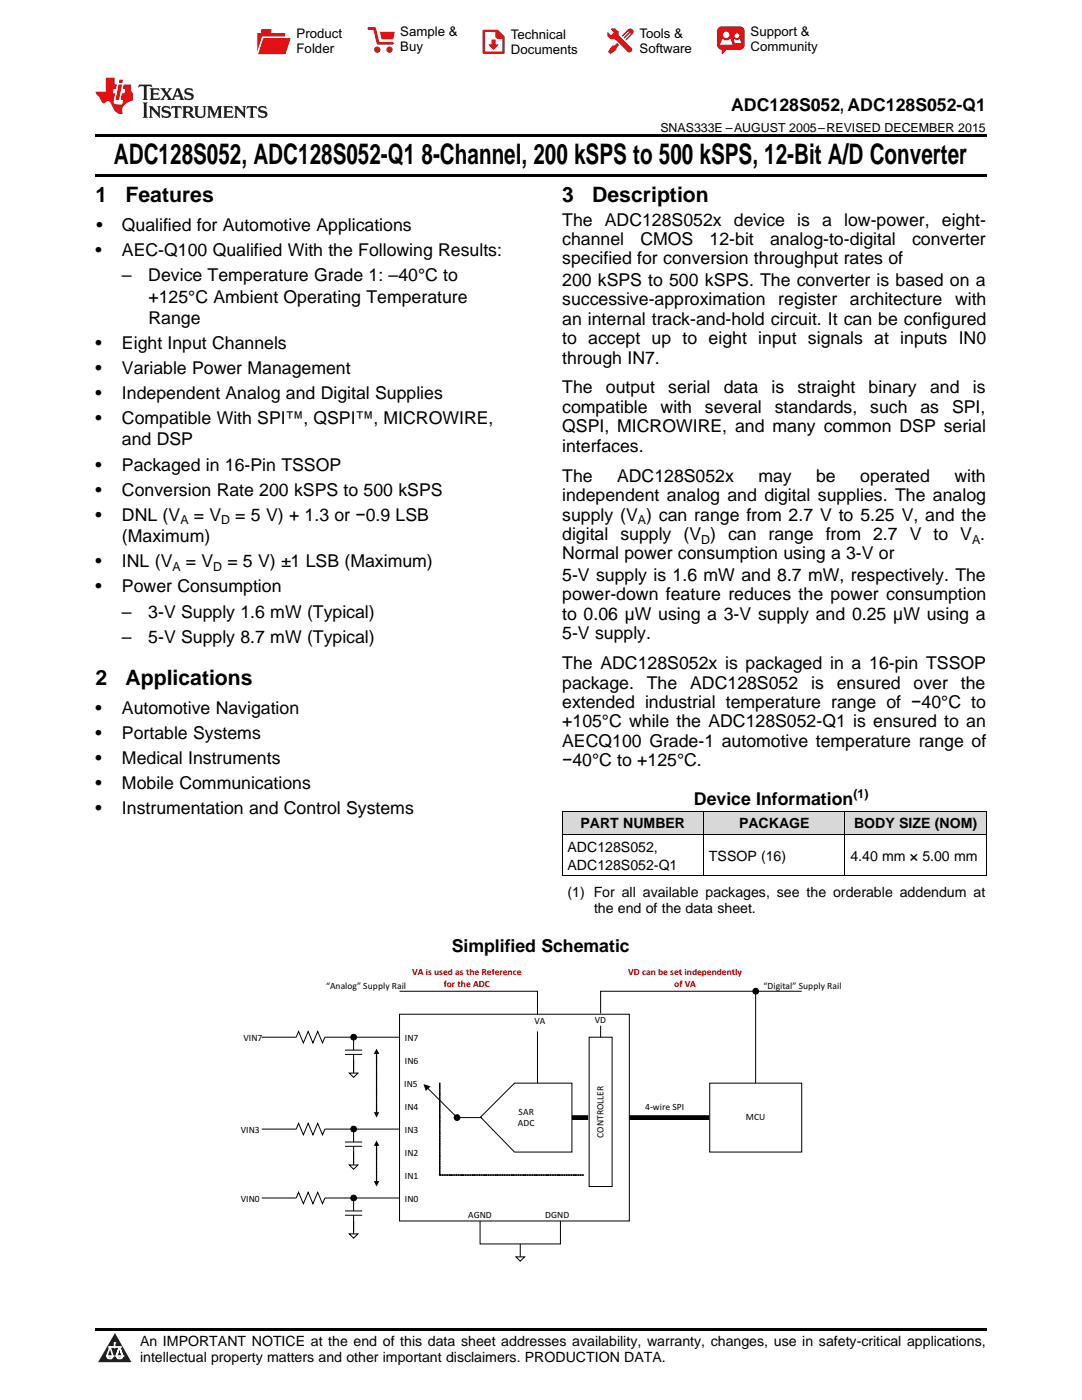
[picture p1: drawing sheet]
<svg xmlns="http://www.w3.org/2000/svg" width="216mm" height="279mm" viewBox="0 0 216 279" stroke-linecap="round" stroke-linejoin="round" font-family="sans-serif">
<defs><g id="words">
<g font-size="5.6">
<text x="22.7" y="32.8">ADC128S052, ADC128S052-Q1</text>
<text x="84.1" y="32.8">8-Channel, 200 kSPS to 500 kSPS, 12-Bit A/D Converter</text>
</g>
<g font-size="4.2">
<text x="19" y="40.4">1</text>
<text x="25" y="40.4">Features</text>
<text x="112.2" y="40.4">3</text>
<text x="118.2" y="40.4">Description</text>
<text x="19" y="136.8">2</text>
<text x="25" y="136.8">Applications</text>
</g>
<g font-size="3.5">
<text x="145.9" y="22.2">ADC128S052, ADC128S052-Q1</text>
<text x="19.2" y="46.1">•</text>
<text x="24.3" y="46.1">Qualified for Automotive Applications</text>
<text x="112.2" y="45">The ADC128S052x device is a low-power, eight-</text>
<text x="19" y="51.1">•</text>
<text x="24.3" y="51.1">AEC-Q100 Qualified With the Following Results:</text>
<text x="112.2" y="48.9">channel</text>
<text x="112.2" y="52.8">specified for conversion throughput rates of</text>
<text x="127.8" y="48.9">CMOS</text>
<text x="141.6" y="48.9">12-bit</text>
<text x="153.7" y="48.9">analog-to-digital</text>
<text x="182" y="48.9">converter</text>
<text x="24.3" y="56.2">–</text>
<text x="29.6" y="56.2">Device Temperature Grade 1: –40°C to</text>
<text x="112.2" y="57">200 kSPS to 500 kSPS. The converter is based on a</text>
<text x="29.6" y="60.4">+125°C Ambient Operating Temperature</text>
<text x="29.6" y="64.6">Range</text>
<text x="112.2" y="60.9">successive-approximation</text>
<text x="112.2" y="64.8">an internal track-and-hold circuit. It can be configured</text>
<text x="155.3" y="60.9">register</text>
<text x="169.6" y="60.9">architecture</text>
<text x="190.6" y="60.9">with</text>
<text x="19" y="69.6">•</text>
<text x="24.3" y="69.6">Eight Input Channels</text>
<text x="112.2" y="68.7">to accept up to eight input signals at inputs IN0</text>
<text x="19" y="74.6">•</text>
<text x="24.3" y="74.6">Variable Power Management</text>
<text x="112.2" y="72.6">through IN7.</text>
<text x="19" y="79.7">•</text>
<text x="24.3" y="79.7">Independent Analog and Digital Supplies</text>
<text x="112.2" y="78.5">The</text>
<text x="112.2" y="82.4">compatible</text>
<text x="120.9" y="78.5">output</text>
<text x="131.8" y="82.4">with</text>
<text x="133.3" y="78.5">serial</text>
<text x="140.7" y="82.4">several</text>
<text x="144.4" y="78.5">data</text>
<text x="153.9" y="78.5">is</text>
<text x="154.6" y="82.4">standards,</text>
<text x="159.1" y="78.5">straight</text>
<text x="173.3" y="78.5">binary</text>
<text x="173.6" y="82.4">such</text>
<text x="183.7" y="82.4">as</text>
<text x="185.6" y="78.5">and</text>
<text x="190" y="82.4">SPI,</text>
<text x="194.1" y="78.5">is</text>
<text x="19" y="84.7">•</text>
<text x="24.3" y="84.7">Compatible With SPI™, QSPI™, MICROWIRE,</text>
<text x="24.3" y="88.9">and DSP</text>
<text x="112.2" y="86.3">QSPI, MICROWIRE, and many common DSP serial</text>
<text x="19" y="93.9">•</text>
<text x="24.3" y="93.9">Packaged in 16-Pin TSSOP</text>
<text x="112.2" y="90.2">interfaces.</text>
<text x="19" y="98.9">•</text>
<text x="24.3" y="98.9">Conversion Rate 200 kSPS to 500 kSPS</text>
<text x="112.2" y="96.1">The</text>
<text x="112.2" y="100">independent analog and digital supplies. The analog</text>
<text x="123.1" y="96.1">ADC128S052x</text>
<text x="151.3" y="96.1">may</text>
<text x="162.9" y="96.1">be</text>
<text x="171.6" y="96.1">operated</text>
<text x="190.4" y="96.1">with</text>
<text x="19" y="103.9">•</text>
<text x="24.3" y="103.9">DNL (V</text>
<text x="38.7" y="103.9">= V</text>
<text x="47" y="103.9">= 5 V) + 1.3 or −0.9 LSB</text>
<text x="112.2" y="103.9">supply (V ) can range from 2.7 V to 5.25 V, and the</text>
<text x="112.2" y="107.8">digital supply (V ) can range from 2.7 V to V .</text>
<text x="19" y="113.2">•</text>
<text x="24.3" y="108.2">(Maximum)</text>
<text x="24.3" y="113.2">INL (V</text>
<text x="37.1" y="113.2">= V</text>
<text x="45.4" y="113.2">= 5 V) ±1 LSB (Maximum)</text>
<text x="112.2" y="111.7">Normal power consumption using a 3-V or</text>
<text x="19" y="118.2">•</text>
<text x="24.3" y="118.2">Power Consumption</text>
<text x="112.2" y="115.9">5-V supply is 1.6 mW and 8.7 mW, respectively. The</text>
<text x="112.2" y="119.8">power-down feature reduces the power consumption</text>
<text x="24.3" y="123.3">–</text>
<text x="29.6" y="123.3">3-V Supply 1.6 mW (Typical)</text>
<text x="112.2" y="123.7">to 0.06 µW using a 3-V supply and 0.25 µW using a</text>
<text x="24.3" y="128.3">–</text>
<text x="29.6" y="128.3">5-V Supply 8.7 mW (Typical)</text>
<text x="112.2" y="127.6">5-V supply.</text>
<text x="112.2" y="133.5">The ADC128S052x is packaged in a 16-pin TSSOP</text>
<text x="112.2" y="137.4">package.</text>
<text x="129.1" y="137.4">The</text>
<text x="137.7" y="137.4">ADC128S052</text>
<text x="161.9" y="137.4">is</text>
<text x="167" y="137.4">ensured</text>
<text x="182.3" y="137.4">over</text>
<text x="191.7" y="137.4">the</text>
<text x="19" y="142.5">•</text>
<text x="24.3" y="142.5">Automotive Navigation</text>
<text x="112.2" y="141.3">extended industrial temperature range of −40°C to</text>
<text x="19" y="147.5">•</text>
<text x="24.3" y="147.5">Portable Systems</text>
<text x="112.2" y="145.2">+105°C while the ADC128S052-Q1 is ensured to an</text>
<text x="112.2" y="149">AECQ100 Grade-1 automotive temperature range of</text>
<text x="19" y="152.5">•</text>
<text x="24.3" y="152.5">Medical Instruments</text>
<text x="112.2" y="152.9">−40°C to +125°C.</text>
<text x="19" y="157.5">•</text>
<text x="24.3" y="157.5">Mobile Communications</text>
<text x="138.5" y="160.7">Device Information</text>
<text x="19" y="162.5">•</text>
<text x="24.3" y="162.5">Instrumentation and Control Systems</text>
<text x="90.1" y="190">Simplified Schematic</text>
</g>
<g font-size="2.8">
<text x="115.8" y="165.3">PART NUMBER</text>
<text x="147.5" y="165.3">PACKAGE</text>
<text x="170.4" y="165.3">BODY SIZE (NOM)</text>
<text x="113.2" y="170">ADC128S052,</text>
<text x="113.2" y="173.5">ADC128S052-Q1</text>
<text x="141.5" y="171.7">TSSOP (16)</text>
<text x="169.7" y="171.7">4.40 mm × 5.00 mm</text>
<text x="113.2" y="179">(1) For all available packages, see the orderable addendum at</text>
<text x="118.5" y="182.2">the end of the data sheet.</text>
<text x="27.9" y="268.6">An IMPORTANT NOTICE at the end of this data sheet addresses availability, warranty, changes, use in safety-critical applications,</text>
<text x="27.9" y="271.8">intellectual property matters and other important disclaimers. PRODUCTION DATA.</text>
</g>
<g font-size="2.6">
<text x="59.2" y="7.6">Product</text>
<text x="59.2" y="10.6">Folder</text>
<text x="79.9" y="7.3">Sample &amp;</text>
<text x="79.9" y="10.2">Buy</text>
<text x="101.9" y="7.8">Technical</text>
<text x="101.9" y="10.8">Documents</text>
<text x="127.6" y="7.6">Tools &amp;</text>
<text x="127.6" y="10.6">Software</text>
<text x="149.8" y="7.2">Support &amp;</text>
<text x="149.8" y="10.2">Community</text>
</g>
<g font-size="2.5">
<text x="131.8" y="26.3">SNAS333E –AUGUST 2005–REVISED DECEMBER 2015</text>
<text x="36" y="104.6">A</text>
<text x="44.1" y="104.6">D</text>
<text x="127.3" y="104.6">A</text>
<text x="34.4" y="113.9">A</text>
<text x="42.5" y="113.9">D</text>
<text x="139.9" y="108.5">D</text>
<text x="194" y="108.5">A</text>
<text x="170.3" y="159.2">(1)</text>
</g>
<g font-size="1.9">
<text x="65.1" y="197.3">“Analog” Supply Rail</text>
<text x="152.4" y="197.3">“Digital” Supply Rail</text>
<text x="48.6" y="207.8">VIN7</text>
<text x="80.8" y="207.8">IN7</text>
<text x="106.6" y="204.4">VA</text>
<text x="118.7" y="204.2">VD</text>
<text x="80.8" y="212.3">IN6</text>
<text x="80.7" y="216.9">IN5</text>
<text x="80.8" y="221.5">IN4</text>
<text x="128.7" y="221.5">4-wire SPI</text>
<text x="48.1" y="226.1">VIN3</text>
<text x="80.8" y="226.1">IN3</text>
<text x="103.3" y="224.8">ADC</text>
<text x="103.5" y="222.5">SAR</text>
<text x="120.4" y="227.1" transform="rotate(-90 120.4 227.1)">CONTROLLER</text>
<text x="148.8" y="223.6">MCU</text>
<text x="80.8" y="230.7">IN2</text>
<text x="48.1" y="239.9">VIN0</text>
<text x="80.8" y="235.3">IN1</text>
<text x="80.8" y="239.9">IN0</text>
<text x="93.4" y="243.2">AGND</text>
<text x="108.8" y="243.2">DGND</text>
</g>
<g font-size="1.9" fill="#f00">
<text x="82.2" y="194.7">VA is used as the Reference</text>
<text x="88.6" y="197">for the ADC</text>
<text x="125.4" y="194.7">VD can be set independently</text>
<text x="134.5" y="197">of VA</text>
</g>
</g></defs>
<g fill="#d8d8d8">
<path d="M112.2 161.9h28.2v4.7h-28.2z"/>
<path d="M140.4 161.9h28.2v4.7h-28.2z"/>
<path d="M168.6 161.9h28.2v4.7h-28.2z"/>
</g>
<path d="M22.9 266l3.3 5.9h-6.6z" fill="#231f20"/>
<path d="M21.3 270.6h1.2l-.3 .5h-.3a.53 .53 0 0 1-.6-.5z" fill-rule="evenodd" fill="#fff"/>
<path d="M21.3 270.6h1.2l-.3 .5h-.3a.53 .53 0 0 1-.6-.5z" fill="none" stroke="#231f20" stroke-width=".33"/>
<path d="M21.3 270.6l1.2 .1-.3 .4h-.5z" fill="none" stroke="#fff" stroke-width=".33"/>
<path d="M22.9 268.9h.1" fill="none" stroke="#fff" stroke-width=".33"/>
<path d="M22.9 268v.9z" fill="#fff"/>
<path d="M22.9 268v.9z" fill="none" stroke="#fff" stroke-width=".33"/>
<circle cx="22.9" cy="268" r=".16" fill="#fff"/>
<path d="M21.8 268.8h.1" fill="none" stroke="#fff" stroke-width=".33"/>
<path d="M21.8 268.8h2.2z" fill="#fff"/>
<path d="M21.8 268.8h2.2z" fill="none" stroke="#fff" stroke-width=".33"/>
<circle cx="24" cy="268.8" r=".16" fill="#fff"/>
<path d="M23.2 270.6h.1" fill="none" stroke="#fff" stroke-width=".33"/>
<path d="M23.8 268.8l-.6 1.8z" fill="#fff"/>
<path d="M23.8 268.8l-.6 1.8z" fill="none" stroke="#fff" stroke-width=".33"/>
<path d="M23.8 268.8l.7 1.8z" fill="#fff"/>
<path d="M23.8 268.8l.7 1.8z" fill="none" stroke="#fff" stroke-width=".33"/>
<path d="M24.4 270.6h.1" fill="none" stroke="#fff" stroke-width=".33"/>
<circle cx="21.3" cy="270.6" r=".16" fill="#fff"/>
<path d="M22 268.8l-.7 1.8z" fill="#fff"/>
<path d="M22 268.8l-.7 1.8z" fill="none" stroke="#fff" stroke-width=".33"/>
<path d="M22 268.8l.5 1.8z" fill="#fff"/>
<path d="M22 268.8l.5 1.8z" fill="none" stroke="#fff" stroke-width=".33"/>
<circle cx="22.5" cy="270.6" r=".16" fill="#fff"/>
<path d="M23.3 270.6h1.2a.63 .63 0 0 1-.6 .5 .63 .63 0 0 1-.6-.5z" fill-rule="evenodd" fill="#fff"/>
<path d="M23.3 270.6h1.2a.63 .63 0 0 1-.6 .5 .63 .63 0 0 1-.6-.5z" fill="none" stroke="#231f20" stroke-width=".33"/>
<path d="M23.3 270.6h1.2l-.4 .5h-.5z" fill="none" stroke="#fff" stroke-width=".33"/>
<path d="M23.2 270.6h.1" fill="none" stroke="#fff" stroke-width=".33"/>
<circle cx="24.5" cy="270.6" r=".16" fill="#fff"/>
<path d="M19 265.1h177.8v.5h-177.8z" fill="#000"/>
<path d="M79.7 202.4h45.9v41.3h-45.9z" fill-rule="evenodd" fill="#fff"/>
<path d="M79.7 202.4h45.9v41.3h-45.9z" fill="none" stroke="#000" stroke-width=".2"/>
<path d="M102.7 216.2h11.4v13.7h-11.4l-6.8-7z" fill-rule="evenodd" fill="#fff"/>
<path d="M102.7 216.2h11.4v13.7h-11.4l-6.8-7z" fill="none" stroke="#000" stroke-width=".2"/>
<path d="M103.3 220.7h3.3v4.6h-3.3z" fill-rule="evenodd" fill="#fff"/>
<g fill="none" stroke="#000" stroke-width=".2">
<path d="M85.3 217.2l5.9 5.8h5"/>
<circle cx="91.2" cy="223" r=".58"/>
</g>
<g fill="#000">
<path d="M84.5 216.4l1.4 .4-.9 .9z"/>
<circle cx="91.2" cy="223" r=".58"/>
</g>
<path d="M117.6 207h4.5v29.8h-4.5z" fill-rule="evenodd" fill="#fff"/>
<path d="M107.2 205.8v10.4M117.6 207h4.5v29.8h-4.5zM119.8 204.7v2.3M59.1 239.1l.5-1.2 .9 2.3 1-2.3 .9 2.3 1-2.3 1 2.3 .4-1.1M70.6 239.1v2.6M68.8 242.5h3.5M68.8 241.7h3.5M70.6 242.5v3.5M95.8 243.7v4.6h16v-4.6" fill="none" stroke="#000" stroke-width=".2"/>
<path d="M69.7 246.3h1.7l-.8 .8z" fill="#fff"/>
<g fill="none" stroke="#000" stroke-width=".2">
<path d="M87.7 219.8l.1 .3zM87.7 219.3l.1 .3zM87.7 218.9l.1 .3zM87.7 218.5l.1 .2zM87.7 218l.1 .3zM87.7 217.5l.1 .3zM87.7 217.1l.1 .2zM87.7 216.6l.1 .3zM87.7 216.2l.1 .2zM64.8 239.1h14.9M87.7 234.5h.3zM87.7 234l.1 .3z"/>
<path d="M87.7 233.6l.1 .2zM87.7 233.1l.1 .3zM87.7 232.7l.1 .2zM87.7 232.2l.1 .3zM87.7 231.7l.1 .3zM87.7 231.3l.1 .2zM87.7 230.8l.1 .3zM87.7 230.4l.1 .3zM87.7 229.9l.1 .3zM87.7 229.4l.1 .3zM87.7 229l.1 .3zM87.7 228.5l.1 .3z"/>
<path d="M87.7 228.1l.1 .3zM87.7 227.6l.1 .3zM87.7 227.1l.1 .3zM87.7 226.7l.1 .3zM87.7 226.3l.1 .2zM87.7 225.8l.1 .3zM87.7 225.3l.1 .3zM87.7 224.9l.1 .2zM87.7 224.4l.1 .3zM87.7 224l.1 .2zM87.7 223.5l.1 .3zM87.7 223l.1 .3z"/>
<path d="M87.7 222.6l.1 .3zM87.7 222.1l.1 .3zM87.7 221.6l.1 .3zM87.7 221.2l.1 .2zM87.7 220.7l.1 .3zM87.7 220.3l.1 .3zM88.2 234.5h.3zM88.6 234.5h.3zM89.1 234.5h.3zM89.6 234.5h.3zM90 234.5h.3zM90.5 234.5h.3z"/>
<path d="M90.9 234.5h.3zM91.4 234.5h.3zM91.8 234.5h.4zM92.3 234.5h.3zM92.8 234.5h.3zM93.2 234.5h.3zM93.7 234.5h.3zM94.1 234.5h.4zM94.6 234.5h.3zM95.1 234.5h.2zM95.5 234.5h.3zM96 234.5h.3z"/>
<path d="M96.4 234.5h.3zM96.9 234.5h.3zM97.4 234.5h.2zM97.8 234.5h.3zM98.3 234.5h.3zM98.7 234.5h.3zM99.2 234.5h.3zM99.6 234.5h.3zM100.1 234.5h.3zM100.6 234.5h.3zM101 234.5h.3zM101.5 234.5h.3z"/>
<path d="M101.9 234.5h.4zM102.4 234.5h.3zM102.9 234.5h.2zM103.3 234.5h.3zM103.8 234.5h.3zM104.2 234.5h.3zM104.7 234.5h.3zM105.1 234.5h.3zM105.6 234.5h.3zM106.1 234.5h.3zM106.5 234.5h.3zM107 234.5h.3z"/>
<path d="M107.4 234.5h.3zM107.9 234.5h.3zM108.4 234.5h.2zM108.8 234.5h.3zM109.3 234.5h.3zM109.7 234.5h.3zM110.2 234.5h.3zM110.7 234.5h.2zM111.1 234.5h.3zM111.5 234.5h.4zM112 234.5h.3zM112.5 234.5h.3z"/>
<path d="M112.9 234.5h.3zM113.4 234.5h.3zM113.9 234.5h.3zM114.3 234.5h.3zM114.8 234.5h.3zM115.2 234.5h.3zM115.7 234.5h.3zM116.2 234.5h.2zM69.7 246.3h1.7l-.8 .8zM70.6 243.7v2.6"/>
<circle cx="70.6" cy="239.1" r=".58"/>
</g>
<circle cx="70.6" cy="239.1" r=".58" fill="#000"/>
<path d="M116.2 234.5h.2zM115.7 234.5h.3zM115.2 234.5h.3zM114.8 234.5h.3zM114.3 234.5h.3zM113.9 234.5h.3zM113.4 234.5h.3zM112.9 234.5h.3zM112.5 234.5h.3zM112 234.5h.3zM111.5 234.5h.4zM111.1 234.5h.3zM110.7 234.5h.2zM110.2 234.5h.3zM109.7 234.5h.3zM109.3 234.5h.3zM108.8 234.5h.3zM108.4 234.5h.2zM107.9 234.5h.3zM107.4 234.5h.3zM107 234.5h.3zM106.5 234.5h.3zM106.1 234.5h.3zM105.6 234.5h.3zM105.1 234.5h.3zM104.7 234.5h.3zM104.2 234.5h.3zM103.8 234.5h.3zM103.3 234.5h.3zM102.9 234.5h.2zM102.4 234.5h.3zM101.9 234.5h.4zM101.5 234.5h.3zM101 234.5h.3zM100.6 234.5h.3zM100.1 234.5h.3zM99.6 234.5h.3zM99.2 234.5h.3zM98.7 234.5h.3zM98.3 234.5h.3zM97.8 234.5h.3zM97.4 234.5h.2zM96.9 234.5h.3zM96.4 234.5h.3zM96 234.5h.3zM95.5 234.5h.3zM95.1 234.5h.2zM94.6 234.5h.3zM94.1 234.5h.4zM93.7 234.5h.3zM93.2 234.5h.3zM92.8 234.5h.3zM92.3 234.5h.3zM91.8 234.5h.4zM91.4 234.5h.3zM90.9 234.5h.3zM90.5 234.5h.3zM90 234.5h.3zM89.6 234.5h.3zM89.1 234.5h.3zM88.6 234.5h.3zM88.2 234.5h.3zM87.7 234.5h.3zM87.7 234l.1 .3zM87.7 233.6l.1 .2zM87.7 233.1l.1 .3zM87.7 232.7l.1 .2zM87.7 232.2l.1 .3zM87.7 231.7l.1 .3zM87.7 231.3l.1 .2zM87.7 230.8l.1 .3zM87.7 230.4l.1 .3zM87.7 229.9l.1 .3zM87.7 229.4l.1 .3zM87.7 229l.1 .3zM87.7 228.5l.1 .3zM87.7 228.1l.1 .3zM87.7 227.6l.1 .3zM87.7 227.1l.1 .3zM87.7 226.7l.1 .3zM87.7 226.3l.1 .2zM87.7 225.8l.1 .3zM87.7 225.3l.1 .3zM87.7 224.9l.1 .2zM87.7 224.4l.1 .3zM87.7 224l.1 .2zM87.7 223.5l.1 .3zM87.7 223l.1 .3zM87.7 222.6l.1 .3zM87.7 222.1l.1 .3zM87.7 221.6l.1 .3zM87.7 221.2l.1 .2zM87.7 220.7l.1 .3zM87.7 220.3l.1 .3zM87.7 219.8l.1 .3zM87.7 219.3l.1 .3zM87.7 218.9l.1 .3zM87.7 218.5l.1 .2zM87.7 218l.1 .3zM87.7 217.5l.1 .3zM87.7 217.1l.1 .2zM87.7 216.6l.1 .3zM87.7 216.2l.1 .2z" fill="#000"/>
<path d="M103 250.8h1.7l-.9 .9z" fill="#fff"/>
<path d="M59.1 207l.5-1.2 .9 2.3 1-2.3 .9 2.3 1-2.3 1 2.3 .4-1.1M68.8 210.4h3.5M68.8 209.6h3.5M70.6 207v2.6M70.6 210.4v3.5M52.2 239.1h6.9M103 250.8h1.7l-.9 .9zM103.8 248.3v2.5" fill="none" stroke="#000" stroke-width=".2"/>
<path d="M69.7 214.2h1.7l-.8 .8z" fill="#fff"/>
<g fill="none" stroke="#000" stroke-width=".2">
<path d="M52.2 207h6.9M64.8 207h14.9M69.7 214.2h1.7l-.8 .8zM70.6 211.6v2.6M59.1 225.3l.5-1.1 .9 2.3 1-2.3 .9 2.3 1-2.3 1 2.3 .4-1.2M68.8 228.8h3.5M68.8 227.9h3.5M70.6 225.3v2.6M70.6 228.8v3.4"/>
<circle cx="70.6" cy="207" r=".58"/>
</g>
<circle cx="70.6" cy="207" r=".58" fill="#000"/>
<path d="M69.7 232.5h1.7l-.8 .9z" fill="#fff"/>
<g fill="none" stroke="#000" stroke-width=".2">
<path d="M75.1 210.2v.3zM75.1 211.1v.3zM75.1 211.6v.3zM75.1 212.1v.2zM75.1 212.5v.3zM75.1 213.4v.3zM75.1 213.9v.3zM75.1 214.3v.3zM75.1 214.8v.3zM75.1 215.7v.3zM75.1 216.6v.3zM75.1 217.1v.3z"/>
<path d="M75.1 217.6v.2zM75.1 218v.3zM75.1 218.9v.3zM75.1 219.4v.3zM75.1 219.9v.2zM75.1 210.6v.3zM75.1 212.9v.3zM75.1 215.2v.3zM75.1 216.1v.4zM75.1 218.4v.3zM52.2 225.3h6.9M64.8 225.3h14.9"/>
<path d="M69.7 232.5h1.7l-.8 .9zM70.6 229.9v2.6M75.1 221.2v.3zM75.1 228.5v.3zM75.1 229.5v.2zM75.1 229.9v.3zM75.1 230.4v.3zM75.1 230.8v.3zM75.1 231.8v.2zM75.1 232.2v.3zM75.1 232.7v.2zM75.1 233.1v.3z"/>
<path d="M75.1 234.1v.2zM75.1 235v.2zM75.1 235.4v.3zM75.1 220.3v.3zM75.1 220.7v.3zM75.1 221.6v.4zM75.1 229v.3zM75.1 231.3v.3zM75.1 233.5v.4zM75.1 234.5v.3z"/>
<circle cx="70.6" cy="225.3" r=".58"/>
</g>
<g fill="#000">
<path d="M75.1 209.3l.6 1h-1.1zM75.1 227.6l.6 1.1h-1.1zM74.6 222h1.1l-.6 1zM74.6 235.7h1.1l-.6 1.1z"/>
<circle cx="70.6" cy="225.3" r=".58"/>
</g>
<g fill="#000">
<path d="M75.1 210.2v.3zM75.1 210.6v.3zM75.1 211.1v.3zM75.1 211.6v.3zM75.1 212.1v.2zM75.1 212.5v.3zM75.1 212.9v.3zM75.1 213.4v.3zM75.1 213.9v.3zM75.1 214.3v.3zM75.1 214.8v.3zM75.1 215.2v.3zM75.1 215.7v.3zM75.1 216.1v.4zM75.1 216.6v.3zM75.1 217.1v.3zM75.1 217.6v.2zM75.1 218v.3zM75.1 218.4v.3zM75.1 218.9v.3zM75.1 219.4v.3zM75.1 219.9v.2zM75.1 220.3v.3zM75.1 220.7v.3zM75.1 221.2v.3zM75.1 221.6v.4z"/>
<path d="M75.1 228.5v.3zM75.1 229v.3zM75.1 229.5v.2zM75.1 229.9v.3zM75.1 230.4v.3zM75.1 230.8v.3zM75.1 231.3v.3zM75.1 231.8v.2zM75.1 232.2v.3zM75.1 232.7v.2zM75.1 233.1v.3zM75.1 233.5v.4zM75.1 234.1v.2zM75.1 234.5v.3zM75.1 235v.2zM75.1 235.4v.3z"/>
</g>
<path d="M125.6 223h16" fill="none" stroke="#000" stroke-width=".95" stroke-linecap="butt"/>
<path d="M141.6 216.2h18.4v13.7h-18.4z" fill-rule="evenodd" fill="#fff"/>
<g fill="none" stroke="#000" stroke-width=".2">
<path d="M112.2 174.7h84.6M112.2 166.5h84.6M112.2 161.9h84.6M112.2 161.9v12.9M140.4 161.9v12.9M168.6 161.9v12.9M196.8 161.9v12.9M79.7 197.8h27.5v4.6M150.8 197.8h9.2M119.8 202.3v-4.5h31v18.4M141.6 216.2h18.4v13.7h-18.4z"/>
<circle cx="150.8" cy="197.8" r=".58"/>
</g>
<path d="M114.1 223h3.3" fill="none" stroke="#000" stroke-width=".95" stroke-linecap="butt"/>
<circle cx="150.8" cy="197.8" r=".58" fill="#000"/>
<path d="M19 34.8h177.8v.5h-177.8zM19 26.8h177.8v.6h-177.8z" fill="#000"/>
<path d="M27.7 16.9l-.1 .6 .6-.3h.5v.2v2.2l-.2 .4h1l-.2-.4v-2.2v-.2h.5l.6 .3-.2-.6zM29.9 17.6l.2 .4v1.6l-.2 .4h1.9l.1-.6a1.09 1.09 0 0 1-1.3 .1v-.6h.6l.4 .2v-.7l-.2 .2h-.8v-.6l.2-.1a1.01 1.01 0 0 1 1 .3l-.1-.6zM32 17.6l.9 1.2-1 1.2h.9l-.2-.3 .5-.7 .5 .7-.3 .3h1.7l-.2-.3 .1-.4h1l.1 .4-.2 .3h1l-.3-.4-.7-2h-.5l-1 2.2-.8-1.1 .9-1.1h-.9l.2 .2-.4 .7-.4-.7 .2-.2zM35.4 18l.4 1h-.8zM37 17.7a.66 .66 0 0 0-.2 .8 .66 .66 0 0 0 .6 .4l.7 .2 .1 .2a.8 .8 0 0 1-.7 .4 .8 .8 0 0 1-.7-.5l.1 .8 .2-.2a.94 .94 0 0 0 1.1 .1 .94 .94 0 0 0 .4-.9 1.48 1.48 0 0 0-1.3-.6v-.4a1.1 1.1 0 0 1 1.2 .2l-.2-.6-.2 .1-.5-.1zM28.5 20.4l.2 .4v2.3l-.2 .4h1l-.2-.4v-2.3l.2-.4zM29.7 21.2l.2 .4v1.5l-.2 .4h.8l-.3-.4 .1-1.3 1.6 1.8v-2l.2-.4h-.7l.2 .2v1.1l-1.2-1.3zM32.5 21.3a.66 .66 0 0 0-.2 .8 .66 .66 0 0 0 .6 .4l.6 .2 .2 .2a.8 .8 0 0 1-.8 .4 .8 .8 0 0 1-.7-.5l.2 .7 .2-.1a.94 .94 0 0 0 1 .1 .94 .94 0 0 0 .5-1 1.47 1.47 0 0 0-1.3-.6l-.1-.3a1.1 1.1 0 0 1 1.3 .2l-.2-.6-.2 .1-.5-.2zM34.3 21.2l-.2 .6a.64 .64 0 0 1 .8-.3v1.6l-.2 .4h1l-.3-.4 .1-1.6a.66 .66 0 0 1 .8 .3l-.2-.6zM36.3 21.2l.3 .4v1.5l-.3 .4h1l-.2-.2v-.7h.5l.1 .1a.8 .8 0 0 0 1.2 .7l-1-1a.62 .62 0 0 0 .6-.5 .62 .62 0 0 0-.6-.7zM37.1 21.5h.1a.48 .48 0 0 1 .6 0 .48 .48 0 0 1 .1 .6l-.2 .1-.6 .1zM38.7 21.2l.2 .2a2.29 2.29 0 0 0 .4 2 1.05 1.05 0 0 0 1.7-.7v-1.3l.2-.2h-.8l.2 .4v1.1a.61 .61 0 0 1-.6 .6 .61 .61 0 0 1-.6-.6v-1.1l.3-.4zM41.3 21.2l.3 .4v1.5l-.3 .4h.8l-.2-.4v-1.4l.8 1.9 .9-1.9v1.4l-.2 .4h.9l-.2-.4v-1.5l.2-.4h-.8l-.7 1.5-.6-1.5zM44.5 21.2l.2 .4v1.5l-.2 .4h1.9l.2-.6a1.1 1.1 0 0 1-1.4 .2v-.7h.6l.4 .2v-.6l-.2 .1-.8 .1v-.6l.2-.1a1.02 1.02 0 0 1 1.1 .2l-.2-.5zM46.7 21.2l.2 .4v1.5l-.2 .4h.8l-.3-.4 .1-1.3 1.6 1.8v-2l.2-.4h-.7l.2 .2v1.1l-1.2-1.3zM49.3 21.2l-.1 .6a.64 .64 0 0 1 .8-.3v1.6l-.3 .4h1l-.2-.4v-1.6a.66 .66 0 0 1 .8 .3l-.1-.6zM51.7 21.3a.66 .66 0 0 0-.2 .7 .66 .66 0 0 0 .7 .5l.6 .2 .1 .2a.8 .8 0 0 1-.7 .4 .8 .8 0 0 1-.7-.5l.1 .7 .2-.1a.94 .94 0 0 0 1.1 .1 .94 .94 0 0 0 .4-1 1.48 1.48 0 0 0-1.2-.6l-.1-.3a1.1 1.1 0 0 1 1.2 .2l-.2-.6-.1 .1-.6-.2z" fill="#231f20"/>
<path d="M21.1 15.5v2.8h-2v.4l.9 .9a.96 .96 0 0 0 1 1 .59 .59 0 0 1 .5-.4 .59 .59 0 0 1 .5 .3l.4 .8a1.61 1.61 0 0 0 2.1 1.3 1.63 1.63 0 0 1 1.1-2.2l.9-.3v-1.5a1.6 1.6 0 0 1-.4-1.7h-1.4l-.2 .9h.5l-.2 .8h-.5l-.2 1v.3h.5l-.2 .9h-.7a.74 .74 0 0 1-1-.6l.3-1.6h-.5l.2-.8h.5l.1-.9h-.4v-1.4zM23.7 16.9l-.7 3h.8l.6-3zM23.8 15.9l-.1 .7h.7l.2-.7z" fill="#ee1d23"/>
<g fill="#d60000">
<path d="M52.1 5.8h2v.8h2.8v4.2h-5.5v-4.2h.7z" fill-rule="evenodd"/>
<path d="M52.4 7.5h5.6l-1 3.3h-5.6z" fill-rule="evenodd"/>
</g>
<path d="M52.4 7.4h5.7l-.1 .1h-5.5l-1.1 3.3z" fill-rule="evenodd" fill="#fff"/>
<path d="M52.4 7.4h5.7l-.1 .1h-5.5l-1.1 3.3z" fill="none" stroke="#fff" stroke-width=".2"/>
<path d="M73.6 5.7h1.1l.7 2.9h2.9" fill="none" stroke="#d60000" stroke-width=".55"/>
<g fill="#d60000">
<path d="M75.8 6.3h3l-.4 1.6h-2.2z" fill-rule="evenodd"/>
<circle cx="75.3" cy="9.9" r=".62"/>
<circle cx="77.7" cy="9.9" r=".62"/>
</g>
<path d="M96.5 6.2h2.7l1.3 1.2v3.1h-4z" fill="none" stroke="#d60000" stroke-width=".44"/>
<g fill="#d60000">
<path d="M98.1 7.9h.8v1h.5l-.9 1.1-1-1v-.1h.6z" fill-rule="evenodd"/>
<path d="M98.9 6.2h.3l1.3 1.2v.4h-1.3l-.3-.4z" fill-rule="evenodd"/>
<path d="M121.9 5.7h.8l.7 .6 .1 .7 2.5 2.5-.8 .8-2.3-2.3-1.1-.2-.6-.6v-.8l.7 .6 .5-.4v-.2l-.5-.5z" fill-rule="evenodd"/>
<path d="M122.2 9.1h.4l.5-.5 .4 .4-.5 .5v.4l-1.2 .9-.5-.5z" fill-rule="evenodd"/>
<path d="M125.3 5.9a.67 .67 0 0 1 .9 0 .67 .67 0 0 1 0 .9z" fill-rule="evenodd"/>
<path d="M125.3 5.9l.9 .9-1.2 1.2h-.2v-.2l1-.9v-.2h-.2l-.9 1h-.2v-.2l.9-1 .1-.2h-.3l-.9 1h-.2v-.2z" fill-rule="evenodd"/>
<circle cx="125.6" cy="9.9" r=".54"/>
</g>
<path d="M123.3 6.3v.7" fill="none" stroke="#d60000" stroke-width=".2"/>
<g fill="#d60000">
<path d="M143.4 5.5l.6-.2h3.6a.95 .95 0 0 1 1 .9v2.8a.95 .95 0 0 1-1 .9h-3.6a.95 .95 0 0 1-.9-.9v-2.8z" fill-rule="evenodd"/>
<path d="M144 9.9h.9l-.7 .9h-.2z" fill-rule="evenodd"/>
</g>
<g fill="#fff">
<path d="M146.6 8.6h1.3z"/>
<path d="M144.1 7.8h.3l.1 .2h.8l.2-.2h.3l.4 1.1h-2.5z" fill-rule="evenodd"/>
<path d="M146.4 7.8h.3l.1 .2h.5l.2-.2h.2l.2 .8h-1.3z" fill-rule="evenodd"/>
<circle cx="144.9" cy="6.9" r=".65"/>
<circle cx="147" cy="7.1" r=".48"/>
</g>
<use href="#words"/>
</svg>
